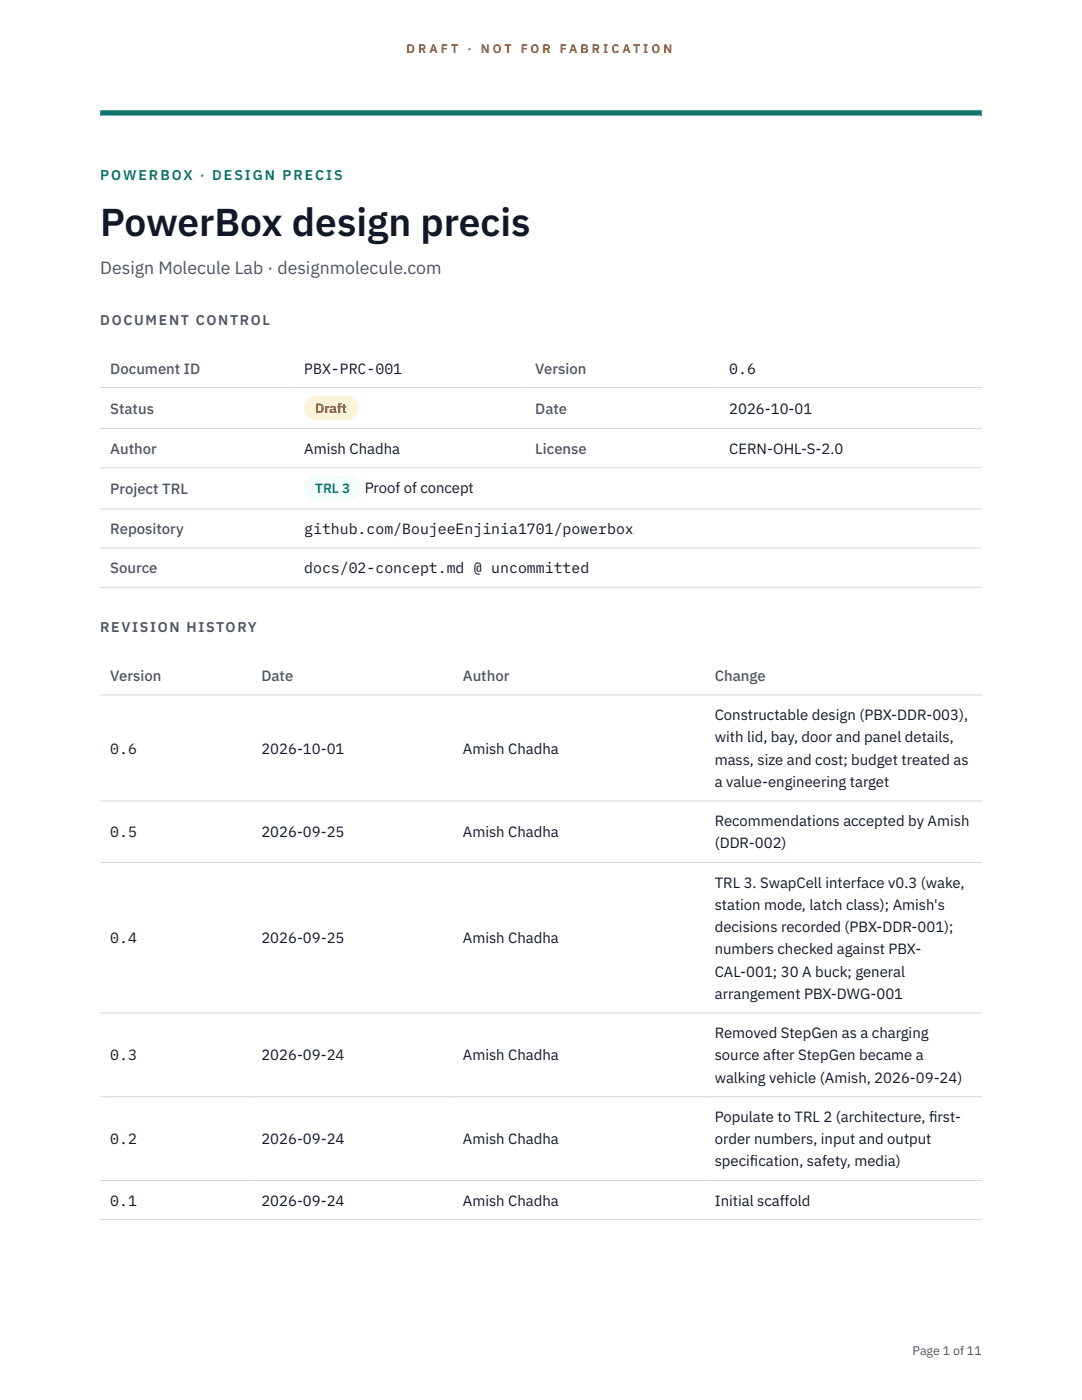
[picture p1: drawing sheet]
<svg xmlns="http://www.w3.org/2000/svg" width="216mm" height="279mm" viewBox="0 0 216 279" stroke-linecap="round" stroke-linejoin="round" font-family="sans-serif">
<defs><g id="words">
<text font-size="7.8" fill="#111827" x="20" y="47.1">PowerBox design precis</text>
<text font-size="3.5" fill="#4b5563" x="20" y="54.6">Design Molecule Lab · designmolecule.com</text>
<g font-size="3" fill="#4b5563">
<text x="22" y="74.5">Document ID</text>
<text x="106.8" y="74.5">Version</text>
<text x="22" y="82.6">Status</text>
<text x="106.8" y="82.6">Date</text>
<text x="22" y="90.6">Author</text>
<text x="106.8" y="90.6">License</text>
<text x="22" y="98.6">Project TRL</text>
<text x="22" y="106.6">Repository</text>
<text x="22" y="114.4">Source</text>
<text x="22" y="135.9">Version</text>
<text x="52.2" y="135.9">Date</text>
<text x="92.4" y="135.9">Author</text>
<text x="142.6" y="135.9">Change</text>
</g>
<g font-size="3" fill="#111827">
<text x="60.7" y="74.5">PBX-PRC-001</text>
<text x="145.5" y="74.5">0.6</text>
<text x="145.5" y="82.6">2026-10-01</text>
<text x="60.7" y="90.6">Amish Chadha</text>
<text x="145.5" y="90.6">CERN-OHL-S-2.0</text>
<text x="72.8" y="98.5">Proof of concept</text>
<text x="60.7" y="106.6">github.com/BoujeeEnjinia1701/powerbox</text>
<text x="60.7" y="114.4">docs/02-concept.md @ uncommitted</text>
<text x="142.6" y="143.7">Constructable design (PBX-DDR-003),</text>
<text x="142.6" y="148.2">with lid, bay, door and panel details,</text>
<text x="22" y="150.4">0.6</text>
<text x="52.2" y="150.4">2026-10-01</text>
<text x="92.4" y="150.4">Amish Chadha</text>
<text x="142.6" y="152.6">mass, size and cost; budget treated as</text>
<text x="142.6" y="157.1">a value-engineering target</text>
<text x="22" y="167.1">0.5</text>
<text x="52.2" y="167.1">2026-09-25</text>
<text x="92.4" y="167.1">Amish Chadha</text>
<text x="142.6" y="164.9">Recommendations accepted by Amish</text>
<text x="142.6" y="169.3">(DDR-002)</text>
<text x="142.6" y="177.1">TRL 3. SwapCell interface v0.3 (wake,</text>
<text x="142.6" y="181.6">station mode, latch class); Amish's</text>
<text x="22" y="188.3">0.4</text>
<text x="52.2" y="188.3">2026-09-25</text>
<text x="92.4" y="188.3">Amish Chadha</text>
<text x="142.6" y="186">decisions recorded (PBX-DDR-001);</text>
<text x="142.6" y="190.5">numbers checked against PBX-</text>
<text x="142.6" y="194.9">CAL-001; 30 A buck; general</text>
<text x="142.6" y="199.4">arrangement PBX-DWG-001</text>
<text x="142.6" y="207.2">Removed StepGen as a charging</text>
<text x="22" y="211.6">0.3</text>
<text x="52.2" y="211.6">2026-09-24</text>
<text x="92.4" y="211.6">Amish Chadha</text>
<text x="142.6" y="211.6">source after StepGen became a</text>
<text x="142.6" y="216.1">walking vehicle (Amish, 2026-09-24)</text>
<text x="142.6" y="223.9">Populate to TRL 2 (architecture, f</text>
<text x="185.4" y="223.9">irst-</text>
<text x="22" y="228.3">0.2</text>
<text x="52.2" y="228.3">2026-09-24</text>
<text x="92.4" y="228.3">Amish Chadha</text>
<text x="142.6" y="228.3">order numbers, input and output</text>
<text x="142.6" y="232.8">specif</text>
<text x="149.6" y="232.8">ication, safety, media)</text>
<text x="22" y="240.6">0.1</text>
<text x="52.2" y="240.6">2026-09-24</text>
<text x="92.4" y="240.6">Amish Chadha</text>
<text x="142.6" y="240.6">Initial scaffold</text>
</g>
<text font-size="2.8" fill="#0f766e" x="20" y="36">POWERBOX · DESIGN PRECIS</text>
<g font-size="2.8" fill="#4b5563">
<text x="20" y="64.8">DOCUMENT CONTROL</text>
<text x="20" y="126.2">REVISION HISTORY</text>
</g>
<text font-size="2.7" fill="#92400e" x="62.9" y="82.5">Draft</text>
<text font-size="2.7" fill="#0f766e" x="62.9" y="98.5">TRL 3</text>
<g font-size="2.5" fill="#b45309">
<text x="81.1" y="10.5">D R A F T</text>
<text x="93.3" y="10.5">·</text>
<text x="95.9" y="10.5">N O T</text>
<text x="103.9" y="10.5">F O R</text>
<text x="111.7" y="10.5">F A B R I C A T I O N</text>
</g>
<text font-size="2.5" fill="#4b5563" x="182.1" y="270.3">Page 1 of 11</text>
</g></defs>
<path d="M20 23.1h175.9zM20 22h175.9v1.1h-175.9z" fill-rule="evenodd" fill="#0f766e"/>
<g fill="none" stroke="#d1d5db" stroke-width=".2">
<path d="M20 77.3h175.9M20 85.5h175.9M20 93.4h175.9M20 101.6h175.9M20 109.4h175.9M20 117.2h175.9M20 138.7h175.9M20 159.9h175.9M20 172.1h175.9M20 202.2h175.9M20 218.9h175.9M20 235.6h175.9"/>
<path d="M20 243.4h175.9"/>
</g>
<path d="M60.7 79h10.7v4.9h-10.7z" fill="#fef3c7"/>
<path d="M60.7 95.1h11.4v4.8h-11.4z" fill="#f0fdfa"/>
<use href="#words"/>
</svg>
